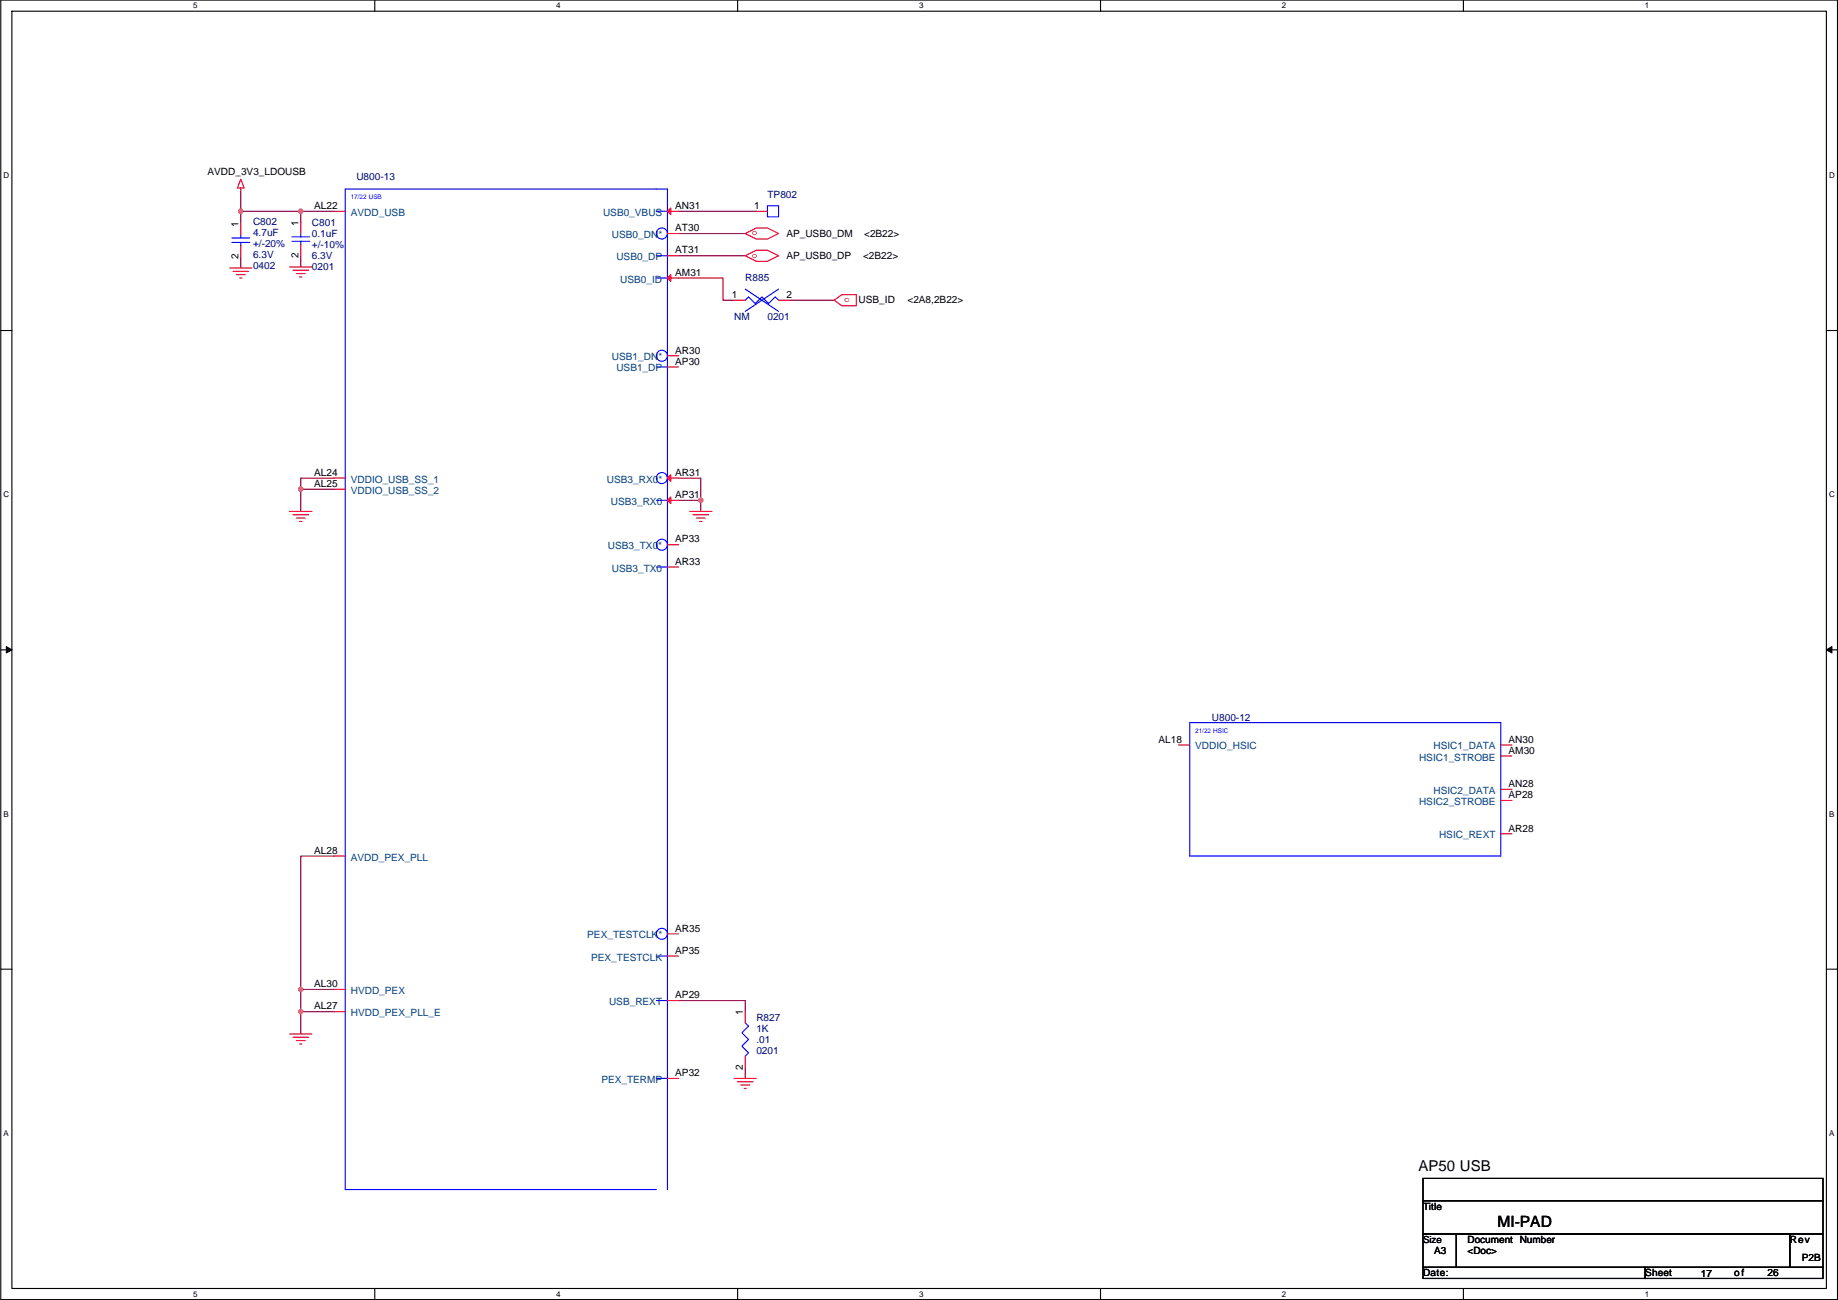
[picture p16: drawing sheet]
<svg xmlns="http://www.w3.org/2000/svg" width="420mm" height="297mm" viewBox="0 0 420 297" stroke-linecap="round" stroke-linejoin="round" font-family="sans-serif">
<defs><g id="words">
<text font-size="3.6" x="342.3" y="280.3">MI-PAD</text>
<text font-size="3.4" x="324.3" y="267.5">AP50 USB</text>
<g font-size="2.3">
<text x="47.4" y="39.9">AVDD_3V3_LDOUSB</text>
<text x="71.8" y="47.8">AL22</text>
<text x="154.4" y="47.8">AN31</text>
<text x="172.4" y="47.8">1</text>
<text x="54.5" y="51.8" transform="rotate(-90 54.5 51.8)">1</text>
<text x="68.2" y="51.6" transform="rotate(-90 68.2 51.6)">1</text>
<text x="154.4" y="52.8">AT30</text>
<text x="54.5" y="59.2" transform="rotate(-90 54.5 59.2)">2</text>
<text x="68.2" y="59" transform="rotate(-90 68.2 59)">2</text>
<text x="154.4" y="57.9">AT31</text>
<text x="179.8" y="54.1">AP_USB0_DM</text>
<text x="179.8" y="59.2">AP_USB0_DP</text>
<text x="197.3" y="59.2">&lt;2B22&gt;</text>
<text x="197.5" y="54.1">&lt;2B22&gt;</text>
<text x="154.4" y="63">AM31</text>
<text x="167.3" y="68.1">1</text>
<text x="179.8" y="68.1">2</text>
<text x="196.3" y="69.1">USB_ID</text>
<text x="207.4" y="69.1">&lt;2A8,2B22&gt;</text>
<text x="154.4" y="80.8">AR30</text>
<text x="154.4" y="83.3">AP30</text>
<text x="71.8" y="111.3">AL25</text>
<text x="71.8" y="108.7">AL24</text>
<text x="154.4" y="108.7">AR31</text>
<text x="154.4" y="113.8">AP31</text>
<text x="154.4" y="124">AP33</text>
<text x="154.4" y="129">AR33</text>
<text x="264.8" y="169.7">AL18</text>
<text x="344.9" y="172.2">AM30</text>
<text x="344.9" y="169.7">AN30</text>
<text x="344.9" y="179.8">AN28</text>
<text x="344.9" y="182.4">AP28</text>
<text x="344.9" y="190">AR28</text>
<text x="71.8" y="195.1">AL28</text>
<text x="154.4" y="212.9">AR35</text>
<text x="154.4" y="217.9">AP35</text>
<text x="71.8" y="225.6">AL30</text>
<text x="71.8" y="230.6">AL27</text>
<text x="154.4" y="228.1">AP29</text>
<text x="169.8" y="231.9" transform="rotate(-90 169.8 231.9)">1</text>
<text x="154.4" y="245.9">AP32</text>
<text x="169.8" y="244.4" transform="rotate(-90 169.8 244.4)">2</text>
<text x="325.3" y="276.4">Title</text>
<text x="327.8" y="286.6">A3</text>
<text x="335.5" y="284">Document Number</text>
<text x="335.5" y="286.6">&lt;Doc&gt;</text>
<text x="409.1" y="284">Rev</text>
<text x="325.3" y="291.6">Date:</text>
<text x="376.1" y="291.6">Sheet</text>
<text x="388.8" y="291.9">17</text>
<text x="396.4" y="291.6">of</text>
<text x="404" y="291.6">26</text>
<text x="411.9" y="288.1">P2B</text>
</g>
<g font-size="2.3" fill="#000080">
<text x="81.5" y="41.2">U800-13</text>
<text x="175.4" y="45.3">TP802</text>
<text x="57.8" y="51.4">C802</text>
<text x="57.8" y="53.9">4.7uF</text>
<text x="71.3" y="51.6">C801</text>
<text x="57.8" y="59">6.3V</text>
<text x="57.8" y="56.4">+/-20%</text>
<text x="71.3" y="54.1">0.1uF</text>
<text x="71.3" y="59.2">6.3V</text>
<text x="71.3" y="56.7">+/-10%</text>
<text x="57.8" y="61.5">0402</text>
<text x="71.3" y="61.8">0201</text>
<text x="170.4" y="64.3">R885</text>
<text x="167.8" y="73.2">NM</text>
<text x="175.4" y="73.2">0201</text>
<text x="277" y="164.6">U800-12</text>
<text x="172.9" y="233.2">R827</text>
<text x="172.9" y="235.8">1K</text>
<text x="172.9" y="238.3">.01</text>
<text x="172.9" y="240.8">0201</text>
</g>
<g font-size="2.3" fill="#004080">
<text x="80.2" y="49.3">AVDD_USB</text>
<text x="137.8" y="49.3">USB0_VBUS</text>
<text x="139.9" y="54.4">USB0_DN*</text>
<text x="140.9" y="59.5">USB0_DP</text>
<text x="141.8" y="64.6">USB0_ID</text>
<text x="139.9" y="82.3">USB1_DN*</text>
<text x="140.9" y="84.9">USB1_DP</text>
<text x="80.2" y="112.8">VDDIO_USB_SS_2</text>
<text x="80.2" y="110.3">VDDIO_USB_SS_1</text>
<text x="138.7" y="110.3">USB3_RX0*</text>
<text x="139.6" y="115.4">USB3_RX0</text>
<text x="139" y="125.5">USB3_TX0*</text>
<text x="139.9" y="130.6">USB3_TX0</text>
<text x="273.2" y="171.2">VDDIO_HSIC</text>
<text x="324.4" y="173.8">HSIC1_STROBE</text>
<text x="327.7" y="171.2">HSIC1_DATA</text>
<text x="324.4" y="183.9">HSIC2_STROBE</text>
<text x="327.7" y="181.4">HSIC2_DATA</text>
<text x="329" y="191.6">HSIC_REXT</text>
<text x="80.2" y="196.6">AVDD_PEX_PLL</text>
<text x="134.2" y="214.4">PEX_TESTCLK*</text>
<text x="135.1" y="219.5">PEX_TESTCLK</text>
<text x="80.2" y="227.1">HVDD_PEX</text>
<text x="80.2" y="232.2">HVDD_PEX_PLL_E</text>
<text x="139.2" y="229.7">USB_REXT</text>
<text x="137.5" y="247.4">PEX_TERMP</text>
</g>
<text font-size="2.2" x="325.3" y="284">Size</text>
<g font-size="2.1" fill="#f00">
<text x="171.9" y="53.8">o</text>
<text x="171.9" y="58.9">o</text>
<text x="194.2" y="68.1" transform="rotate(180 194.2 68.1)">o</text>
</g>
<g font-size="1.8">
<text x="44.2" y="1.9">5</text>
<text x="127.1" y="1.9">4</text>
<text x="210.1" y="1.9">3</text>
<text x="293" y="1.9">2</text>
<text x="376" y="1.9">1</text>
<text x=".8" y="40.7">D</text>
<text x="418.1" y="40.7">D</text>
<text x=".8" y="113.6">C</text>
<text x="418.1" y="113.6">C</text>
<text x=".8" y="186.6">B</text>
<text x="418.1" y="186.6">B</text>
<text x=".8" y="259.5">A</text>
<text x="418.1" y="259.5">A</text>
<text x="44.2" y="296.3">5</text>
<text x="127.1" y="296.3">4</text>
<text x="210.1" y="296.3">3</text>
<text x="293" y="296.3">2</text>
<text x="376" y="296.3">1</text>
</g>
<g font-size="1.5" fill="#00f">
<text x="80.2" y="45.5">17/22 USB</text>
<text x="273.2" y="167.4">21/22 HSIC</text>
</g>
</g></defs>
<path d="M.2 0h419.8v296.9h-419.8zM2.7 2.6h414.8v291.8h-414.8z" fill="none" stroke="#000" stroke-width=".25"/>
<g fill="#fff">
<path d="M44.2 .3h1v2h-1z"/>
<path d="M44.2 294.7h1v2h-1z"/>
</g>
<path d="M85.7 0v2.6M85.7 294.4v2.5" fill="none" stroke="#000" stroke-width=".25"/>
<g fill="#fff">
<path d="M127.1 .3h1v2h-1z"/>
<path d="M127.1 294.7h1v2h-1z"/>
</g>
<path d="M168.6 0v2.6M168.6 294.4v2.5" fill="none" stroke="#000" stroke-width=".25"/>
<g fill="#fff">
<path d="M210.1 .3h1v2h-1z"/>
<path d="M210.1 294.7h1v2h-1z"/>
</g>
<path d="M251.6 0v2.6M251.6 294.4v2.5" fill="none" stroke="#000" stroke-width=".25"/>
<g fill="#fff">
<path d="M293 .3h1v2h-1z"/>
<path d="M293 294.7h1v2h-1z"/>
</g>
<path d="M334.5 0v2.6M334.5 294.4v2.5" fill="none" stroke="#000" stroke-width=".25"/>
<g fill="#fff">
<path d="M376 .3h1v2h-1z"/>
<path d="M376 294.7h1v2h-1z"/>
<path d="M.8 39h1.3v2.1h-1.3z"/>
<path d="M418.1 39h1.3v2.1h-1.3z"/>
<path d="M.8 112h1.3v2h-1.3z"/>
<path d="M418.1 112h1.3v2h-1.3z"/>
</g>
<path d="M.2 75.5h2.5M417.5 75.5h2.5" fill="none" stroke="#000" stroke-width=".25"/>
<g fill="#fff">
<path d="M.8 185h1.2v2h-1.2z"/>
<path d="M418.1 185h1.2v2h-1.2z"/>
</g>
<path d="M.2 148.5h2.5M417.5 148.5h2.5" fill="none" stroke="#000" stroke-width=".25"/>
<path d="M1.4 147.7l1.3 .8-1.3 .7zM417.5 148.5l1.3-.8v1.5z" fill="#000" stroke="#000" stroke-width=".23"/>
<g fill="#fff">
<path d="M.8 257.9h1.2v2h-1.2z"/>
<path d="M418.1 257.9h1.2v2h-1.2z"/>
</g>
<path d="M.2 221.4h2.5M417.5 221.4h2.5M325.3 269.3h91.4v5h-91.4zM325.3 274.3h91.4v7.7h-91.4zM325.3 282h7.6v7.6h-7.6zM325.3 289.6h50.8v2.5h-50.8zM332.9 282h76.2v7.6h-76.2zM376.1 289.6h40.6v2.5h-40.6zM409.1 282h7.6v7.6h-7.6z" fill="none" stroke="#000" stroke-width=".25"/>
<g fill="none" stroke="#800040" stroke-width=".25">
<path d="M55 58.7v2.5M55 48.3v2.8M55 43.5v4.8M55 48.3h13.8M68.8 58.4v2.6M68.8 48.3v2.5M68.8 48.3h7.6M155.1 53.4h15.3M155.1 58.4h15.3M155.1 48.3h17.8M155.1 63.5h10.2v5.1h2.5M180.5 68.6h10.2"/>
<path d="M68.8 111.8v5.1M68.8 111.8h7.6M76.4 109.2h-7.6v2.6M155.1 109.2h5.1v5.1M155.1 114.3h5.1M160.2 114.3v2.6M76.4 195.6h-7.6v30.5M76.4 226.1h-7.6v5.1M76.4 231.2h-7.6v5M155.1 228.6h15.3v2.6M170.4 243.9v2.5"/>
</g>
<g fill="#f0f" stroke="#f0f" stroke-width=".25">
<circle cx="55" cy="48.3" r=".5"/>
<circle cx="68.7" cy="48.3" r=".5"/>
<circle cx="68.7" cy="226.1" r=".5"/>
<circle cx="68.7" cy="231.1" r=".5"/>
<circle cx="68.7" cy="111.8" r=".5"/>
<circle cx="160.2" cy="114.3" r=".5"/>
</g>
<g fill="none" stroke="#f00" stroke-width=".25">
<path d="M55 40.9l.8 2h-1.5zM55 42.9v.6M55 51.1v2.5M55 56.2v2.5M68.8 50.8v2.6M68.8 55.9v2.5M76.4 48.3h2.5M152.6 58.4h2.5M152.6 53.4h2.5M152.6 48.3h2.5M170.4 53.4l2.5-1.3h2.5l2.6 1.3-2.6 1.2h-2.5zM170.4 58.4l2.5-1.2h2.5l2.6 1.2-2.6 1.3h-2.5z"/>
<path d="M172.9 48.3h2.5M52.5 61.2h5.1M53.3 62h3.5M54 62.8h2.1M54.8 63.5h.5M66.2 61h5.1M67 61.7h3.5M67.7 62.5h2.1M68.5 63.3h.5M152.6 63.5h2.5M167.8 68.6h2.6M178 68.6h2.5"/>
<path d="M190.7 68.6l1.8-1.3h3.3v2.6h-3.3zM152.6 83.8h2.5M152.6 81.3h2.5M66.2 116.9h5.1M67 117.6h3.5M67.7 118.4h2.1M68.5 119.1h.5M76.4 111.8h2.5M76.4 109.2h2.5M152.6 114.3h2.5M152.6 109.2h2.5M157.7 116.9h5"/>
<path d="M158.4 117.6h3.6M159.2 118.4h2M159.9 119.1h.6M152.6 129.6h2.5M152.6 124.5h2.5M269.4 170.2h2.6M343.1 172.7h2.5M343.1 170.2h2.5M76.4 195.6h2.5M343.1 190.5h2.5M343.1 182.9h2.5M343.1 180.4h2.5"/>
<path d="M152.6 218.5h2.5M152.6 213.4h2.5M66.2 236.2h5.1M67 237h3.5M67.7 237.8h2.1M68.5 238.5h.5M76.4 231.2h2.5M76.4 226.1h2.5M152.6 228.6h2.5M170.4 231.2v2.5M152.6 246.4h2.5M167.8 246.4h5.1"/>
<path d="M168.6 247.2h3.5M169.3 247.9h2.1M170.1 248.7h.5M170.4 241.3v2.6"/>
</g>
<g fill="none" stroke="#00f" stroke-width=".25">
<path d="M53 54.4h4.1M53 55.4h4.1M55 53.6v.8M55 55.4v.8M66.7 54.1h4.1M66.7 55.1h4.1M68.8 53.4v.7M68.8 55.1v.8M78.9 48.3h.1M150 58.4h2.6M150 48.3h2.6M175.4 47h2.6v2.6h-2.6z"/>
<path d="M150 63.5h2.6M170.4 68.6l.7-.8 1.5 1.6 1.6-1.6 1.5 1.6 1.5-1.6 .8 .8M170.4 66.1l7.6 5M178 66.1l-7.6 5M150 83.8h2.6M78.9 111.8h.1M78.9 109.2h.1M150 114.3h2.6M150 129.6h2.6M272 165.1h71.1v30.5h-71.1zM272 170.2h.1M343.1 172.7h.1"/>
<path d="M343.1 170.2h.1M78.9 195.6h.1M343.1 182.9h.1M343.1 180.4h.1M343.1 190.5h.1M150 218.5h2.6M78.9 226.1h.1M78.9 231.2h.1M150 228.6h2.6M170.4 233.7l.7 .8-1.5 1.5 1.5 1.5-1.5 1.5 1.5 1.6-.7 .7M150 246.4h2.6M150 271.8h-71.1v-228.6h73.7v228.6"/>
<circle cx="151.3" cy="53.3" r="1.26"/>
<circle cx="151.3" cy="81.3" r="1.26"/>
<circle cx="151.3" cy="109.2" r="1.26"/>
<circle cx="151.3" cy="124.5" r="1.26"/>
<circle cx="151.3" cy="213.4" r="1.26"/>
</g>
<g fill="#f00" stroke="#f00" stroke-width=".25">
<path d="M152.6 114.3l.7-.7v1.5z"/>
<path d="M152.6 109.2l.7-.7v1.5z"/>
<path d="M152.6 63.5l.7-.7v1.5z"/>
<path d="M153.3 47.5v1.5l-.7-.7z"/>
</g>
<use href="#words"/>
</svg>
